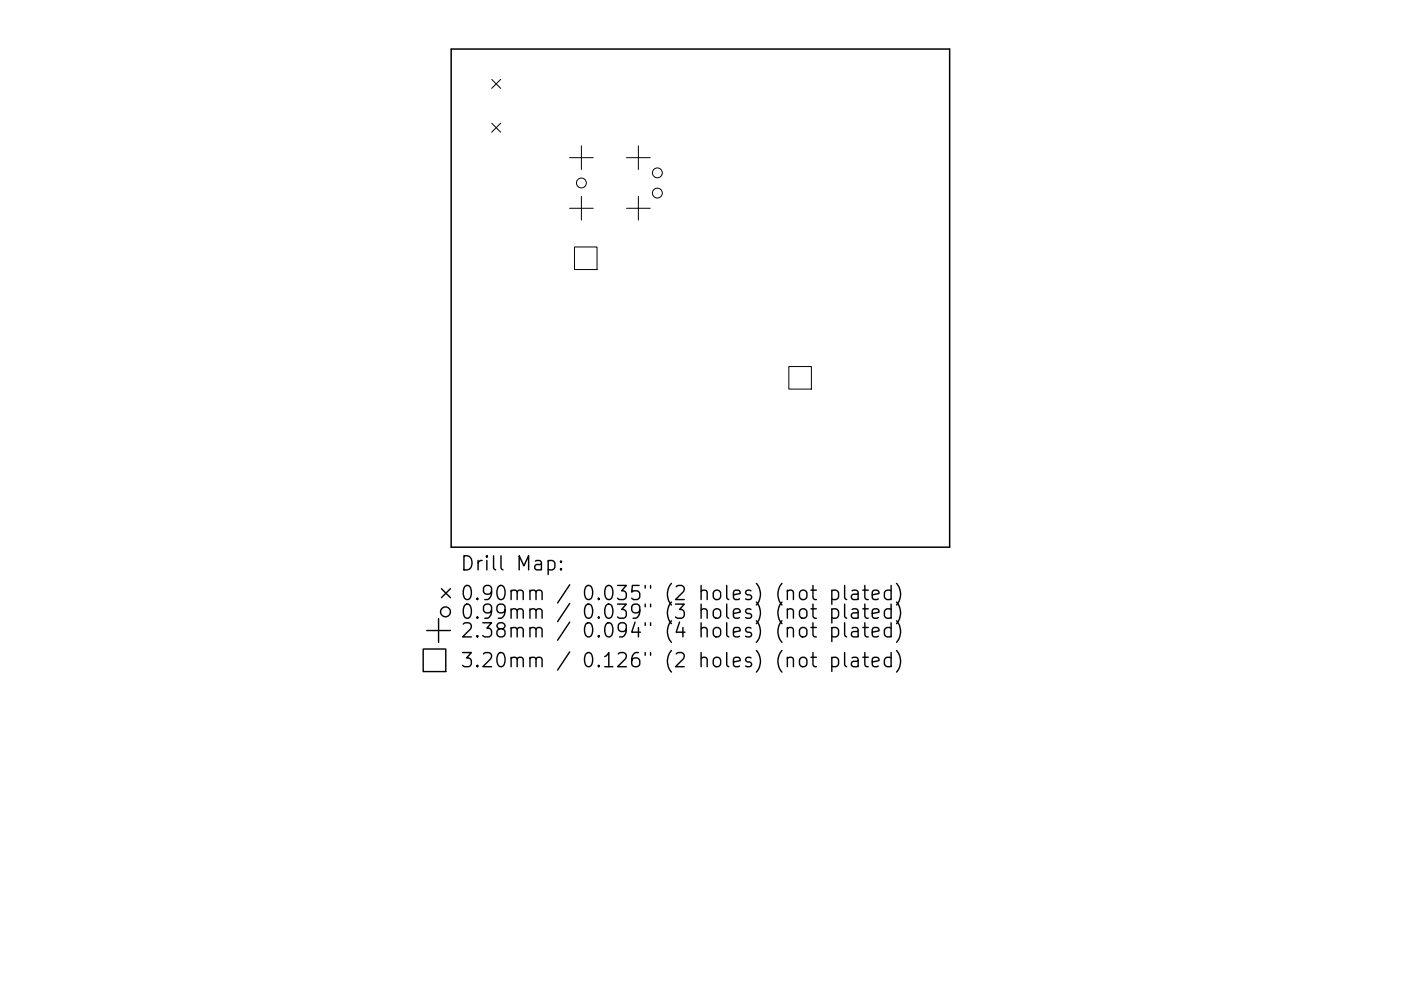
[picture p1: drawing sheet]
<svg xmlns="http://www.w3.org/2000/svg" width="297mm" height="210mm" viewBox="0 0 297 210" stroke-linecap="round" stroke-linejoin="round" font-family="sans-serif">
<defs><g id="words">
<g font-size="4.2">
<text x="97.5" y="121.1">Drill Map:</text>
<text x="97.5" y="127.4">0.90mm / 0.035&quot; (2 holes) (not plated)</text>
<text x="97.5" y="131.3">0.99mm / 0.039&quot; (3 holes) (not plated)</text>
<text x="97.5" y="135.3">2.38mm / 0.094&quot; (4 holes) (not plated)</text>
<text x="97.5" y="141.6">3.20mm / 0.126&quot; (2 holes) (not plated)</text>
</g>
</g></defs>
<path d="M95.7 10.4h105.6v105.7h-105.6z" fill="none" stroke="#000" stroke-width=".32"/>
<g fill="none" stroke="#000" stroke-width=".21">
<path d="M104.3 16.8l1.9 1.9M106.2 16.8l-1.9 1.9M104.3 26.1l1.9 1.9M106.2 26.1l-1.9 1.9M120.8 33.5h5M123.3 30.9v5.1M132.8 33.5h5.1M135.3 30.9v5.1M120.8 44.2h5M121.8 52.4h4.8v4.8h-4.8zM123.3 41.7v5M132.8 44.2h5.1"/>
<path d="M135.3 41.7v5M167.2 77.8h4.8v4.8h-4.8z"/>
<circle cx="123.3" cy="38.8" r="1.05"/>
<circle cx="139.4" cy="36.7" r="1.05"/>
<circle cx="139.4" cy="41" r="1.05"/>
</g>
<g fill="none" stroke="#000" stroke-width=".3">
<path d="M116.2 119.1l.9-.2 .5 .6v.8l-.2 .5-.3 .1-.9-.1M118.9 119.1l.2 .1-.2 .1-.1-.1 .1-.1v.2M89.7 137.7h4.8v4.8h-4.8zM90.5 133.8h5M93 131.3v5M93.6 124.9l1.9 1.9M95.5 124.9l-1.9 1.9M118.9 120.6l.2 .2-.2 .1-.1-.1 .1-.2v.3M169.6 125.5a.81 .81 0 0 1 .9-.3 .81 .81 0 0 1 .6 .6v.8a.81 .81 0 0 1-.8 .6 .81 .81 0 0 1-.8-.6v-.8zM169.6 129.5a.81 .81 0 0 1 .9-.3 .81 .81 0 0 1 .6 .5v.9a.81 .81 0 0 1-.8 .6 .81 .81 0 0 1-.8-.6v-.9zM169.6 133.4a.81 .81 0 0 1 .9-.3 .81 .81 0 0 1 .6 .6v.9a.81 .81 0 0 1-.8 .6 .81 .81 0 0 1-.8-.6v-.9zM169.6 139.7a.81 .81 0 0 1 .9-.3 .81 .81 0 0 1 .6 .6v.9a.81 .81 0 0 1-.8 .6 .81 .81 0 0 1-.8-.6v-.9z"/>
<path d="M171.9 125.2h1.2M171.9 129.2h1.2M171.9 133.1h1.2M171.9 139.5h1.2M172.4 124.2v2.6l.1 .3 .6 .1M172.4 128.2v2.5l.1 .3 .6 .2M172.4 132.1v2.6l.1 .3 .6 .1M172.4 138.5v2.5l.1 .3 .6 .2M176.4 125.4l.8-.2 .6 .6v.8l-.3 .5-.3 .1-.8-.1M176.4 129.3l.8-.1 .6 .5v.9l-.3 .4-.3 .2-.8-.2M176.4 133.3l.8-.2 .6 .6v.9l-.3 .4-.3 .1-.8-.1M176.4 139.6l.8-.1 .6 .5v.9l-.3 .4-.3 .2-.8-.2"/>
<path d="M176.4 125.2v3M176.4 129.2v3M176.4 133.1v3M176.4 139.5v3M179.1 124.2v2.6l.4 .4M179.1 128.2v2.5l.4 .5M179.1 132.1v2.6l.4 .4M179.1 138.5v2.5l.4 .5M180.6 125.4l.3-.2 .9 .2 .1 .2v1.6M180.6 129.3l.3-.1 .9 .1 .1 .3v1.6M180.6 133.3l.3-.2 .9 .2 .1 .3v1.5M180.6 139.6l.3-.1 .9 .1 .1 .3v1.6"/>
<path d="M181.9 125.9l-1 .2a.59 .59 0 0 0-.4 .5 .59 .59 0 0 0 .4 .6l1-.1M181.9 129.9l-1 .1a.59 .59 0 0 0-.4 .6 .59 .59 0 0 0 .4 .6l1-.2M181.9 133.8l-1 .2a.59 .59 0 0 0-.4 .6 .59 .59 0 0 0 .4 .5l1-.1M182.9 125.2h1.2M182.9 129.2h1.2M182.9 133.1h1.2M182.9 139.5h1.2M183.4 124.2v2.6l.1 .3 .6 .1M183.4 128.2v2.5l.1 .3 .6 .2M183.4 132.1v2.6l.1 .3 .6 .1M183.4 138.5v2.5l.1 .3 .6 .2M184.9 126.2l1.5-.3-.2-.5-.8-.2-.5 .4v1.2l.2 .3 .3 .1 .8-.1"/>
<path d="M184.9 130.2l1.5-.3-.2-.6-.8-.1-.5 .4v1.1l.2 .3 .3 .2 .8-.2M184.9 134.1l1.5-.3-.2-.5-.8-.2-.5 .5v1.1l.2 .3 .3 .1 .8-.1M188.9 125.4l-.8-.2-.6 .6v.8l.3 .5 .3 .1 .8-.1M188.9 129.3l-.8-.1-.6 .5v.9l.3 .4 .3 .2 .8-.2M188.9 133.3l-.8-.2-.6 .6v.9l.3 .4 .3 .1 .8-.1M188.9 139.6l-.8-.1-.6 .5v.9l.3 .4 .3 .2 .8-.2M188.9 124.2v3M188.9 128.2v3M188.9 132.1v3M188.9 138.5v3M190.1 123.8a3.4 3.4 0 0 1 0 4.6M190.1 127.7a3.4 3.4 0 0 1 0 4.6"/>
<path d="M190.1 131.7a3.4 3.4 0 0 1 0 4.6M190.1 138a3.4 3.4 0 0 1 0 4.6M181.9 140.2l-1 .1a.59 .59 0 0 0-.4 .6 .59 .59 0 0 0 .4 .6l1-.2M184.9 140.5l1.5-.3-.2-.6-.8-.1-.5 .4v1.1l.2 .3 .3 .2 .8-.2"/>
<circle cx="94.5" cy="129.8" r="1.05"/>
</g>
<use href="#words"/>
</svg>
